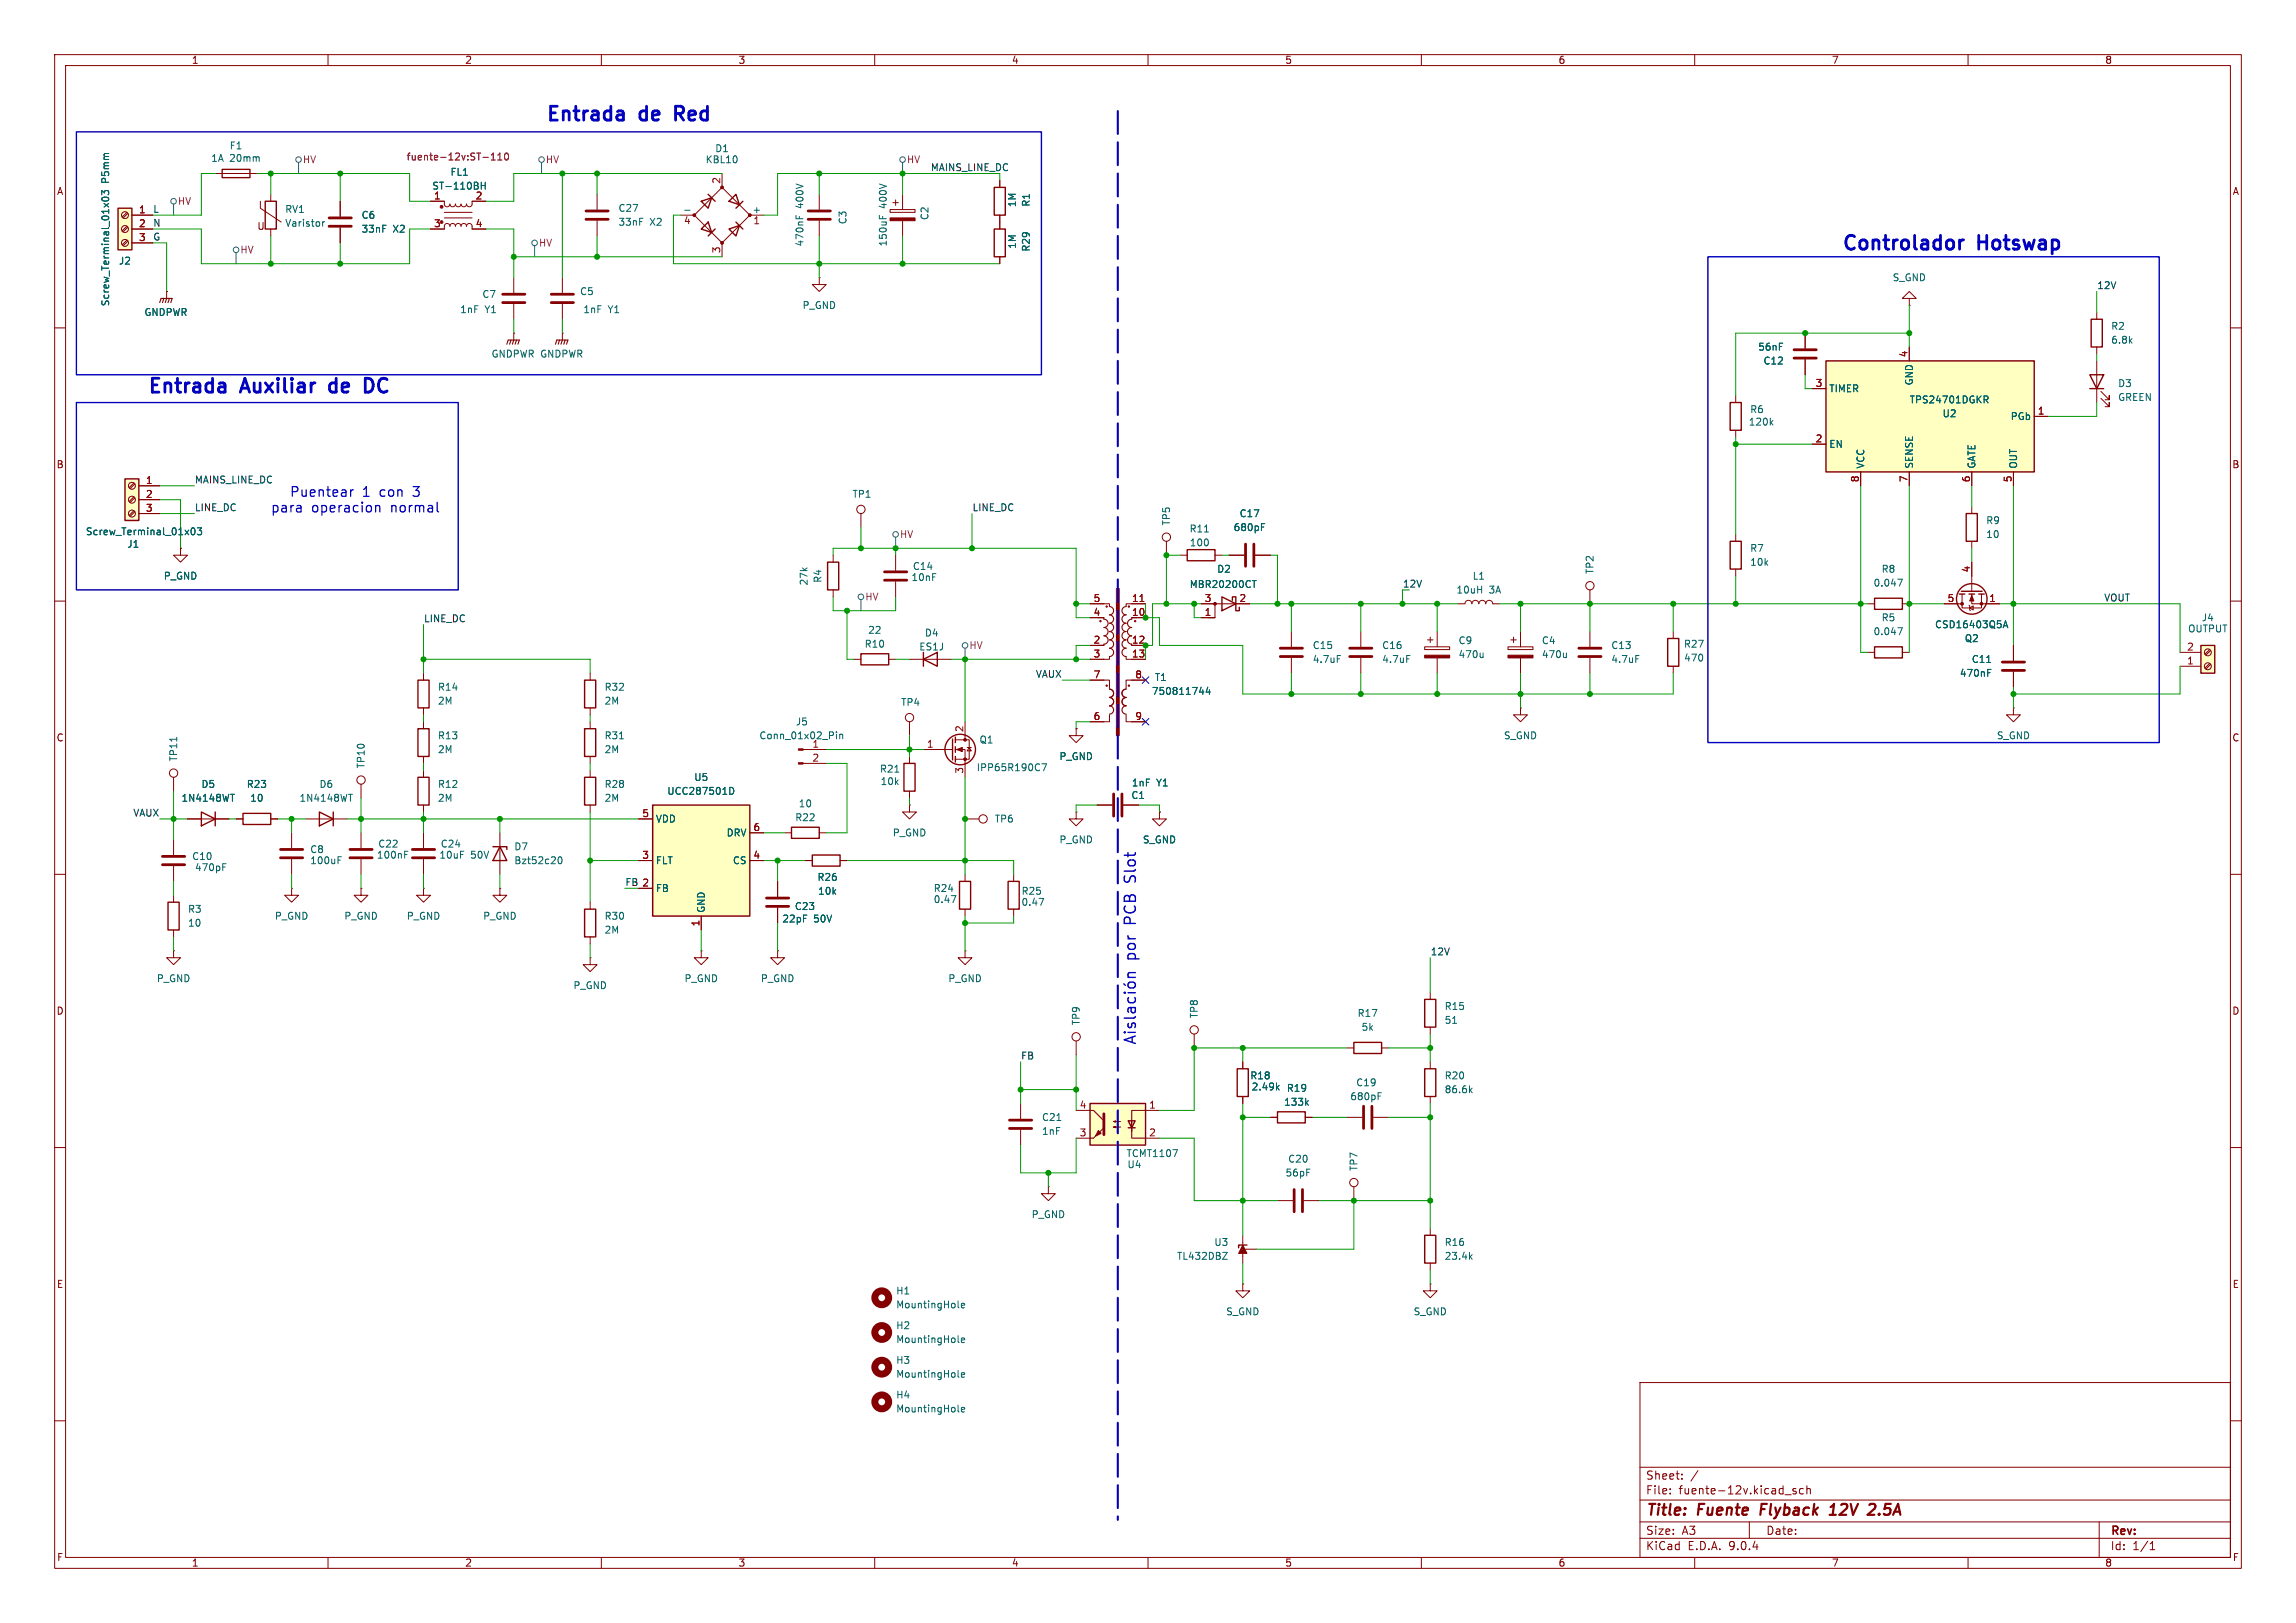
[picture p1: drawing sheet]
<svg xmlns="http://www.w3.org/2000/svg" width="420mm" height="297mm" viewBox="0 0 420 297" stroke-linecap="round" stroke-linejoin="round" font-family="sans-serif">
<defs><g id="words">
<g font-size="3.5" fill="#0000c2">
<text x="99.6" y="22.9">Entrada</text>
<text x="117.1" y="22.9">de</text>
<text x="124.5" y="22.9">Red</text>
<text x="336.7" y="46.5">Controlador</text>
<text x="361.9" y="46.5">Hotswap</text>
<text x="26.8" y="72.6">Entrada</text>
<text x="44.2" y="72.6">Auxiliar</text>
<text x="61.3" y="72.6">de</text>
<text x="68.7" y="72.6">DC</text>
</g>
<g font-size="2.8" fill="#0000c2">
<text x="208.2" y="160.9" transform="rotate(-90 208.2 160.9)">Slot</text>
<text x="208.2" y="175.8" transform="rotate(-90 208.2 175.8)">por</text>
</g>
<g font-size="2.8" fill="#840000">
<text x="301" y="277.9">Title:</text>
<text x="310.6" y="277.9">Fuente</text>
<text x="322.9" y="277.9">Flyback</text>
<text x="336.4" y="277.9">12V</text>
<text x="344.3" y="277.9">2.5A</text>
</g>
<g font-size="2.5" fill="#0000c2">
<text x="49.4" y="94.1">para</text>
<text x="52.9" y="91.2">Puentear</text>
<text x="57" y="94.1">operacion</text>
<text x="66.3" y="91.2">1</text>
<text x="69.7" y="91.2">con</text>
<text x="71.7" y="94.1">normal</text>
<text x="76.1" y="91.2">3</text>
</g>
<g font-size="2.1" fill="#840000">
<text x="301" y="273.7">File:</text>
<text x="301" y="271">Sheet:</text>
<text x="307.1" y="273.7">fuente-12v.kicad_sch</text>
<text x="301" y="281.1">Size:</text>
<text x="307.6" y="281.1">A3</text>
<text x="323" y="281.1">Date:</text>
<text x="386" y="281.3">Rev:</text>
<text x="301" y="283.9">KiCad</text>
<text x="308.7" y="283.9">E.D.A.</text>
<text x="316.3" y="283.9">9.0.4</text>
<text x="386" y="283.9">Id:</text>
<text x="390.1" y="283.9">1/1</text>
</g>
<g font-size="1.8" fill="#840000">
<text x="35" y="11.9">1</text>
<text x="85" y="11.9">2</text>
<text x="135" y="11.9">3</text>
<text x="185" y="11.9">4</text>
<text x="235" y="11.9">5</text>
<text x="285" y="11.9">6</text>
<text x="335" y="11.9">7</text>
<text x="385" y="11.9">8</text>
<text x="10.3" y="35.9">A</text>
<text x="408.3" y="35.9">A</text>
<text x="47" y="42.3">U</text>
<text x="10.3" y="85.9">B</text>
<text x="408.2" y="85.9">B</text>
<text x="10.3" y="135.9">C</text>
<text x="408.2" y="135.9">C</text>
<text x="10.3" y="185.9">D</text>
<text x="408.2" y="185.9">D</text>
<text x="10.3" y="235.9">E</text>
<text x="408.3" y="235.9">E</text>
<text x="10.3" y="285.9">F</text>
<text x="35" y="286.9">1</text>
<text x="85" y="286.9">2</text>
<text x="135" y="286.9">3</text>
<text x="185" y="286.9">4</text>
<text x="235" y="286.9">5</text>
<text x="285" y="286.9">6</text>
<text x="335" y="286.9">7</text>
<text x="385" y="286.9">8</text>
<text x="408.3" y="285.9">F</text>
</g>
<g font-size="1.8" fill="#006464">
<text x="38.5" y="29.8">1A</text>
<text x="41.9" y="27.5">F1</text>
<text x="42" y="29.8">20mm</text>
<text x="130.7" y="28">D1</text>
<text x="20.2" y="33.6" transform="rotate(-90 20.2 33.6)">P5mm</text>
<text x="79" y="34.9">ST-110BH</text>
<text x="82.3" y="32.4">FL1</text>
<text x="129" y="30.1">KBL10</text>
<text x="52.1" y="39.2">RV1</text>
<text x="52.1" y="41.7">Varistor</text>
<text x="66" y="40.2">C6</text>
<text x="113" y="39">C27</text>
<text x="113" y="41.5">33nF</text>
<text x="118.9" y="41.5">X2</text>
<text x="137.5" y="39.1">+</text>
<text x="147.2" y="38.2" transform="rotate(-90 147.2 38.2)">400V</text>
<text x="155" y="41.1" transform="rotate(-90 155 41.1)">C3</text>
<text x="162.4" y="38.2" transform="rotate(-90 162.4 38.2)">400V</text>
<text x="170" y="40.4" transform="rotate(-90 170 40.4)">C2</text>
<text x="186" y="38" transform="rotate(-90 186 38)">1M</text>
<text x="188.6" y="37.9" transform="rotate(-90 188.6 37.9)">R1</text>
<text x="66" y="42.8">33nF</text>
<text x="71.9" y="42.8">X2</text>
<text x="147.2" y="45.2" transform="rotate(-90 147.2 45.2)">470nF</text>
<text x="162.4" y="45.2" transform="rotate(-90 162.4 45.2)">150uF</text>
<text x="186" y="45.6" transform="rotate(-90 186 45.6)">1M</text>
<text x="188.6" y="46.1" transform="rotate(-90 188.6 46.1)">R29</text>
<text x="21.7" y="48.6">J2</text>
<text x="346.1" y="51.7">S_GND</text>
<text x="20.2" y="56.1" transform="rotate(-90 20.2 56.1)">Screw_Terminal_01x03</text>
<text x="26.3" y="58">GNDPWR</text>
<text x="84.1" y="57.5">1nF</text>
<text x="88.1" y="54.7">C7</text>
<text x="88.7" y="57.5">Y1</text>
<text x="106" y="54.2">C5</text>
<text x="106.6" y="57.5">1nF</text>
<text x="111.2" y="57.5">Y1</text>
<text x="146.7" y="56.7">P_GND</text>
<text x="89.8" y="65.6">GNDPWR GNDPWR</text>
<text x="321.5" y="64.4">56nF</text>
<text x="386.1" y="60.6">R2</text>
<text x="386.1" y="63.1">6.8k</text>
<text x="322.5" y="66.9">C12</text>
<text x="334.5" y="72">TIMER</text>
<text x="350.1" y="70.6" transform="rotate(-90 350.1 70.6)">GND</text>
<text x="387.4" y="71">D3</text>
<text x="320" y="75.8">R6</text>
<text x="349.2" y="74">TPS24701DGKR</text>
<text x="355.2" y="76.6">U2</text>
<text x="367.7" y="77.1">PGb</text>
<text x="387.4" y="73.6">GREEN</text>
<text x="319.8" y="78.1">120k</text>
<text x="334.5" y="82.1">EN</text>
<text x="341.2" y="85.9" transform="rotate(-90 341.2 85.9)">VCC</text>
<text x="350.1" y="85.9" transform="rotate(-90 350.1 85.9)">SENSE</text>
<text x="361.5" y="85.9" transform="rotate(-90 361.5 85.9)">GATE</text>
<text x="369.2" y="85.9" transform="rotate(-90 369.2 85.9)">OUT</text>
<text x="155.9" y="91.3">TP1</text>
<text x="226.7" y="94.8">C17</text>
<text x="15.6" y="98.1">Screw_Terminal_01x03</text>
<text x="23.2" y="100.4">J1</text>
<text x="214.2" y="96.3" transform="rotate(-90 214.2 96.3)">TP5</text>
<text x="217.5" y="97.6">R11</text>
<text x="217.5" y="100.2">100</text>
<text x="225.6" y="97.4">680pF</text>
<text x="320" y="101.2">R7</text>
<text x="363.2" y="96.1">R9</text>
<text x="363.2" y="98.7">10</text>
<text x="29.9" y="106.3">P_GND</text>
<text x="147.9" y="107.2" transform="rotate(-90 147.9 107.2)">27k</text>
<text x="150.5" y="106.8" transform="rotate(-90 150.5 106.8)">R4</text>
<text x="166.6" y="106.5">10nF</text>
<text x="166.9" y="104.5">C14</text>
<text x="217.5" y="107.8">MBR20200CT</text>
<text x="222.6" y="105">D2</text>
<text x="269.3" y="106.3">L1</text>
<text x="291.7" y="105.1" transform="rotate(-90 291.7 105.1)">TP2</text>
<text x="320" y="103.7">10k</text>
<text x="342.6" y="107.5">0.047</text>
<text x="344.1" y="105">R8</text>
<text x="266.3" y="108.8">10uH</text>
<text x="272.4" y="108.8">3A</text>
<text x="344.1" y="113.9">R5</text>
<text x="402.7" y="113.9">J4</text>
<text x="158.1" y="118.7">R10</text>
<text x="158.7" y="116.2">22</text>
<text x="168.1" y="119.2">ES1J</text>
<text x="169.1" y="116.7">D4</text>
<text x="240" y="119">C15</text>
<text x="252.7" y="119">C16</text>
<text x="266.7" y="118.1">C9</text>
<text x="281.9" y="118.1">C4</text>
<text x="294.6" y="119">C13</text>
<text x="307.9" y="118.7">R27</text>
<text x="342.6" y="116.4">0.047</text>
<text x="353.9" y="115.2">CSD16403Q5A</text>
<text x="359.3" y="117.7">Q2</text>
<text x="400.2" y="115.9">OUTPUT</text>
<text x="211.2" y="124.8">T1</text>
<text x="240" y="121.5">4.7uF</text>
<text x="252.7" y="121.5">4.7uF</text>
<text x="266.7" y="120.6">470u</text>
<text x="281.9" y="120.6">470u</text>
<text x="294.6" y="121.5">4.7uF</text>
<text x="308" y="121.3">470</text>
<text x="358.4" y="124.1">470nF</text>
<text x="360.6" y="121.5">C11</text>
<text x="80" y="129.1">2M</text>
<text x="80" y="126.6">R14</text>
<text x="110.5" y="129.1">2M</text>
<text x="110.5" y="126.6">R32</text>
<text x="164.7" y="129.4">TP4</text>
<text x="210.6" y="127.4">750811744</text>
<text x="80" y="135.5">R13</text>
<text x="110.5" y="135.5">R31</text>
<text x="138.8" y="135.5">Conn_01x02_Pin</text>
<text x="145.5" y="132.9">J5</text>
<text x="148.5" y="136.9">1</text>
<text x="179.1" y="136.2">Q1</text>
<text x="275" y="135.5">S_GND</text>
<text x="365.2" y="135.5">S_GND</text>
<text x="32.6" y="139.4" transform="rotate(-90 32.6 139.4)">TP11</text>
<text x="66.9" y="140.7" transform="rotate(-90 66.9 140.7)">TP10</text>
<text x="80" y="138">2M</text>
<text x="110.5" y="138">2M</text>
<text x="126.9" y="143.1">U5</text>
<text x="160.9" y="141.6">R21</text>
<text x="161" y="143.9">10k</text>
<text x="178.6" y="141.3">IPP65R190C7</text>
<text x="193.7" y="139.3">P_GND</text>
<text x="33.1" y="146.9">1N4148WT</text>
<text x="36.8" y="144.4">D5</text>
<text x="45" y="144.4">R23</text>
<text x="45.7" y="146.9">10</text>
<text x="54.7" y="146.9">1N4148WT</text>
<text x="58.3" y="144.4">D6</text>
<text x="80" y="146.9">2M</text>
<text x="80" y="144.4">R12</text>
<text x="110.5" y="146.9">2M</text>
<text x="110.5" y="144.4">R28</text>
<text x="122" y="145.6">UCC287501D</text>
<text x="146" y="147.9">10</text>
<text x="206.9" y="146.4">C1</text>
<text x="206.9" y="144.1">1nF</text>
<text x="211.6" y="144.1">Y1</text>
<text x="69.1" y="155.3">C22</text>
<text x="80.5" y="155.3">C24</text>
<text x="94" y="155.8">D7</text>
<text x="119.9" y="150.7">VDD</text>
<text x="132.8" y="153.3">DRV</text>
<text x="145.4" y="150.5">R22</text>
<text x="163.2" y="153.3">P_GND</text>
<text x="181.9" y="150.7">TP6</text>
<text x="193.7" y="154.5">P_GND</text>
<text x="209" y="154.5">S_GND</text>
<text x="35.1" y="157.6">C10</text>
<text x="35.6" y="159.6">470pF</text>
<text x="56.7" y="156.3">C8</text>
<text x="56.7" y="158.3">100uF</text>
<text x="68.8" y="157.3">100nF</text>
<text x="80.3" y="157.3">10uF</text>
<text x="86.1" y="157.3">50V</text>
<text x="94" y="158.3">Bzt52c20</text>
<text x="119.9" y="158.3">FLT</text>
<text x="134" y="158.3">CS</text>
<text x="149.4" y="161.4">R26</text>
<text x="34.3" y="167.2">R3</text>
<text x="119.9" y="163.4">FB</text>
<text x="129.1" y="167.1" transform="rotate(-90 129.1 167.1)">GND</text>
<text x="145.3" y="166.7">C23</text>
<text x="149.6" y="163.9">10k</text>
<text x="170.7" y="165.5">0.47</text>
<text x="170.7" y="163.4">R24</text>
<text x="186.8" y="166">0.47</text>
<text x="186.8" y="163.9">R25</text>
<text x="34.3" y="169.8">10</text>
<text x="50.2" y="168.5">P_GND</text>
<text x="62.9" y="168.5">P_GND</text>
<text x="74.3" y="168.5">P_GND</text>
<text x="88.3" y="168.5">P_GND</text>
<text x="110.5" y="171">2M</text>
<text x="110.5" y="168.5">R30</text>
<text x="143" y="169">22pF</text>
<text x="148.8" y="169">50V</text>
<text x="28.6" y="179.9">P_GND</text>
<text x="125.1" y="179.9">P_GND</text>
<text x="139.1" y="179.9">P_GND</text>
<text x="173.4" y="179.9">P_GND</text>
<text x="104.8" y="181.2">P_GND</text>
<text x="264.2" y="185">R15</text>
<text x="197.7" y="187.7" transform="rotate(-90 197.7 187.7)">TP9</text>
<text x="219.3" y="186.4" transform="rotate(-90 219.3 186.4)">TP8</text>
<text x="248.2" y="186.3">R17</text>
<text x="249" y="188.8">5k</text>
<text x="264.2" y="187.6">51</text>
<text x="228.6" y="197.7">R18</text>
<text x="264.2" y="197.7">R20</text>
<text x="228.9" y="199.7">2.49k</text>
<text x="234.8" y="202.5">133k</text>
<text x="235.3" y="200">R19</text>
<text x="246.9" y="201.5">680pF</text>
<text x="248" y="199">C19</text>
<text x="264.2" y="200.3">86.6k</text>
<text x="190.5" y="207.9">1nF</text>
<text x="190.5" y="205.3">C21</text>
<text x="206" y="211.9">TCMT1107</text>
<text x="206.1" y="214">U4</text>
<text x="235.1" y="215.5">56pF</text>
<text x="235.5" y="213">C20</text>
<text x="248.5" y="214.4" transform="rotate(-90 248.5 214.4)">TP7</text>
<text x="188.6" y="223.1">P_GND</text>
<text x="215.2" y="230.7">TL432DBZ</text>
<text x="222" y="228.2">U3</text>
<text x="264.2" y="228.2">R16</text>
<text x="264.2" y="230.7">23.4k</text>
<text x="163.8" y="237.1">H1</text>
<text x="163.8" y="239.6">MountingHole</text>
<text x="163.8" y="243.4">H2</text>
<text x="163.8" y="246">MountingHole</text>
<text x="224.2" y="240.9">S_GND</text>
<text x="258.5" y="240.9">S_GND</text>
<text x="163.8" y="249.8">H3</text>
<text x="163.8" y="256.1">H4</text>
<text x="163.8" y="252.3">MountingHole</text>
<text x="163.8" y="258.7">MountingHole</text>
</g>
<g font-size="1.8" fill="#840084">
<text x="74.3" y="29.6">fuente-12v:ST-110</text>
<text x="55.3" y="30.1">HV</text>
<text x="99.8" y="30.1">HV</text>
<text x="165.8" y="30.1">HV</text>
<text x="32.4" y="37.7">HV</text>
<text x="43.9" y="46.6">HV</text>
<text x="98.5" y="45.3">HV</text>
<text x="164.5" y="98.7">HV</text>
<text x="158.2" y="110.1">HV</text>
<text x="177.2" y="119">HV</text>
</g>
<g font-size="1.8" fill="#a90000">
<text x="131.8" y="33.7" transform="rotate(-90 131.8 33.7)">2</text>
<text x="25.3" y="39.1">1</text>
<text x="25.3" y="41.7">2</text>
<text x="79.3" y="36.6">1</text>
<text x="79.3" y="41.7">3</text>
<text x="86.9" y="36.6">2</text>
<text x="86.9" y="41.7">4</text>
<text x="125" y="41.4">4</text>
<text x="137.7" y="41.4">1</text>
<text x="25.3" y="44.2">3</text>
<text x="131.8" y="46.4" transform="rotate(-90 131.8 46.4)">3</text>
<text x="349" y="65.5" transform="rotate(-90 349 65.5)">4</text>
<text x="332" y="70.9">3</text>
<text x="372.7" y="75.9">1</text>
<text x="332" y="81">2</text>
<text x="26.6" y="88.6">1</text>
<text x="340.1" y="88.3" transform="rotate(-90 340.1 88.3)">8</text>
<text x="349" y="88.3" transform="rotate(-90 349 88.3)">7</text>
<text x="360.4" y="88.3" transform="rotate(-90 360.4 88.3)">6</text>
<text x="368" y="88.3" transform="rotate(-90 368 88.3)">5</text>
<text x="26.6" y="91.2">2</text>
<text x="26.6" y="93.7">3</text>
<text x="360.4" y="104.8" transform="rotate(-90 360.4 104.8)">4</text>
<text x="200" y="110.2">5</text>
<text x="200" y="112.8">4</text>
<text x="207" y="110.2">11</text>
<text x="207" y="112.8">10</text>
<text x="220.3" y="112.8">1</text>
<text x="220.3" y="110.2">3</text>
<text x="226.6" y="110.2">2</text>
<text x="356.2" y="110.2">5</text>
<text x="363.8" y="110.2">1</text>
<text x="200" y="117.9">2</text>
<text x="207" y="117.9">12</text>
<text x="400" y="119.1">2</text>
<text x="200" y="120.4">3</text>
<text x="200" y="124.2">7</text>
<text x="207" y="120.4">13</text>
<text x="207.6" y="124.2">8</text>
<text x="400" y="121.7">1</text>
<text x="200" y="131.8">6</text>
<text x="207.6" y="131.8">9</text>
<text x="169.5" y="136.9">1</text>
<text x="176.3" y="134.1" transform="rotate(-90 176.3 134.1)">2</text>
<text x="148.5" y="139.4">2</text>
<text x="176.3" y="141.7" transform="rotate(-90 176.3 141.7)">3</text>
<text x="117.4" y="149.6">5</text>
<text x="137.7" y="152.1">6</text>
<text x="117.4" y="157.2">3</text>
<text x="137.7" y="157.2">4</text>
<text x="117.4" y="162.3">2</text>
<text x="128" y="169.6" transform="rotate(-90 128 169.6)">1</text>
<text x="197.4" y="202.9">4</text>
<text x="210.1" y="202.9">1</text>
<text x="197.4" y="208">3</text>
<text x="210.1" y="208">2</text>
</g>
<g font-size="1.8" fill="#0f0f0f">
<text x="170.2" y="31.4">MAINS_LINE_DC</text>
<text x="27.9" y="41.6">N</text>
<text x="27.9" y="39">L</text>
<text x="27.9" y="44.1">G</text>
<text x="383.5" y="53">12V</text>
<text x="35.6" y="88.6">MAINS_LINE_DC</text>
<text x="35.6" y="93.6">LINE_DC</text>
<text x="177.8" y="93.6">LINE_DC</text>
<text x="77.5" y="114">LINE_DC</text>
<text x="384.8" y="110.1">VOUT</text>
<text x="189.4" y="124.1">VAUX</text>
<text x="24.3" y="149.5">VAUX</text>
<text x="261.6" y="174.9">12V</text>
<text x="186.7" y="194">FB</text>
</g>
<g font-size="1.8" fill="#009600">
<text x="256.5" y="107.6">12V</text>
<text x="114.3" y="162.2">FB 2</text>
</g>
</g></defs>
<g fill="none" stroke="#840000" stroke-width=".18">
<path d="M10 10h400v277h-400zM12 12h396v273h-396zM60 10v2M110 10v2M160 10v2M210 10v2M260 10v2M310 10v2M360 10v2M39.4 31.8h7.6M78.7 36.8h2.6v.8l.5 .2 .3-.1 .2-.4 .1 .4 .3 .1 .4-.1 .2-.4 .1 .3 .3 .2 .4-.1 .2-.4 .2 .4 .5 .1 .2-.1 .1-.4 .2 .4 .4 .1 .4-.3 .1-.7h2.5M81.3 38.9h5.1"/>
<path d="M81.3 39.9h5.1M109.2 35.6v2.8M124.5 39.4h2.5M132.1 34.3l5.1 5.1-5.1 5.1-5.1-5.1zM132.1 31.8v2.5M137.2 39.4h2.5M149.9 35.6v2.8M162.8 38.4h4.6v.5h-4.6zM163.3 37.1h1M163.8 36.6v1M165.1 35.6v2.8M182.9 33v1.3"/>
<path d="M182.9 39.4v2.5M86.4 41.4l-.2-.4-.3-.1-.4 .1-.2 .4-.1-.3-.3-.2-.4 .1-.2 .4-.1-.3-.3-.2-.4 .1-.2 .4-.2-.4-.4-.1-.3 .2-.1 .3-.2-.4-.4-.1-.4 .3v.7h-2.6M86.4 41.9h2.5M94 50.8v2.8M94 55.6v2.8M102.9 50.8v2.8M102.9 55.6v2.8M109.2 40.4v2.8M132.1 44.5v2.5M149.9 40.4v2.8M165.1 40.4v2.8M182.9 47v1.3"/>
<path d="M349.2 54.6h-1.2l1.2-1.3 1.3 1.3h-1.3v1.3M349.2 55.9h.1M10 60h2M94 61h.1M94 61v1.2M102.9 61h.1M102.9 61v1.2M408 60h2M157.5 94v2.5M213.4 99.1v2.5M10 110h2M199.4 110.5h3.5v.5"/>
<path d="M199.4 113h2.5M199.4 118.1h2.5M200.9 113h1v.3M201.9 117.9v.2h-1M207 113h2.5M207 118.1h2.5M209.5 110.5h-3.5v.5M219.7 110.5h2.5M219.7 113h2.5M224.8 101.6h2.8M228.6 110.5h-6.4v2.5h-1.2M229.6 101.6h2.8"/>
<path d="M408 110h2M146.9 137.2h4.2M146.9 139.7h4.2M156.2 120.7h1.3M162.6 120.7h1.2M166.4 138.4v1.3M166.4 120.7h7.6M168.9 137.2h5.3M174.8 135.4h2.5v3.5h-2.5M174.8 137.2h1.7v5M176.5 132.1v3.3M176.9 136.8h.8"/>
<path d="M177.3 136.8l.4 .6h-.8zM196.8 133.4v1.2h1.3l-1.3 1.3-1.2-1.3h1.2M196.8 133.4h.1M199.4 124.5h3.5v1.5M202.9 120.1v.6h-3.5M202.9 130.8v1.3h-3.5M206 120.1v.6h3.5M206 130.8v1.3h3.5M209.5 124.5h-3.5v1.5M10 160h2M31.7 142.2v2.6M31.7 153.7v2.8"/>
<path d="M31.7 158.5v2.8M34.3 149.9h7.6M53.3 152.4v2.8M53.3 157.2v2.8M55.9 149.9h7.6M66 143.5v2.6M66 152.4v2.8M66 157.2v2.8M143.5 152.4h1.3M149.9 152.4h1.2M166.4 147.3v1.3h1.2l-1.2 1.3-1.3-1.3h1.3M166.4 147.3h.1"/>
<path d="M166.4 144.8v1.3M196.8 148.6v1.3h1.3l-1.3 1.2-1.2-1.2h1.2M196.8 148.6h.1M200.7 147.3h2.8M205.5 147.3h2.8M212.1 148.6v1.3h1.3l-1.3 1.2-1.3-1.2h1.3M212.1 148.6h.1M408 160h2M31.7 174v1.3h1.3l-1.3 1.2-1.2-1.2h1.2M31.7 174h.1M31.7 163.8v1.3M31.7 170.2v1.3"/>
<path d="M53.3 162.6v1.2h1.3l-1.3 1.3-1.2-1.3h1.2M53.3 162.6h.1M66 162.6v1.2h1.3l-1.3 1.3-1.2-1.3h1.2M66 162.6h.1M218.4 189.2v2.6M246.4 191.8h1.2M252.7 191.8h1.3M261.6 181.6v1.3M261.6 188v1.2M261.6 194.3v1.3M10 210h2M191.8 217.2v1.2h1.2l-1.2 1.3-1.3-1.3h1.3"/>
<path d="M191.8 217.2h.1M233.7 219.7h2.8M238.5 219.7h2.8M246.4 204.5h2.8M247.6 217.2v2.5M251.2 204.5h2.8M261.6 200.7v1.2M408 210h2M227.3 226.1v5M227.3 234.9v1.3h1.3l-1.3 1.3-1.2-1.3h1.2M227.3 234.9h.1M227.3 228.6h2.6"/>
<path d="M300 253h108v32h-108zM10 260h2M300 278.5h108M300 274.5h108M300 268.5h108M305.5 273.2v.2M305.5 272.5v.1M307.7 270.5v.2M307.7 269.8v.1M310.6 269.1l-1.3 1.9M320 278.5v3M326.5 273.5h1.2"/>
<path d="M328.5 272.5l-.3-.1-.3 .2 .1 .2 .5 .2v.3h-.6M329.9 272.5l-.5-.1-.2 .3v.4l.1 .2h.6M330.5 272.5l.2-.1 .4 .1 .1 .9M330.5 271.9v1.5M384 278.5v6.5M408 260h2M60 285v2M110 285v2M160 285v2M210 285v2M260 285v2M300 281.5h108"/>
<path d="M310 285v2M360 285v2M393.3 283.6h.9M393.3 282.5l.4-.4v1.5"/>
<circle cx="157.5" cy="93.2" r=".76"/>
<circle cx="213.4" cy="98.3" r=".76"/>
<circle cx="201.3" cy="113.7" r=".13"/>
<circle cx="202.4" cy="111" r=".13"/>
<circle cx="206.5" cy="111" r=".13"/>
<circle cx="207.6" cy="113.7" r=".13"/>
<circle cx="202.4" cy="125.5" r=".13"/>
<circle cx="206.5" cy="125.5" r=".13"/>
<circle cx="31.7" cy="141.5" r=".76"/>
<circle cx="66" cy="142.7" r=".76"/>
<circle cx="218.4" cy="188.5" r=".76"/>
<circle cx="247.6" cy="216.4" r=".76"/>
</g>
<path d="M322.3 275.2l-.3 2M334.7 277.2h1.1M334.8 275.8l.7-.6-.3 2M342.7 275.2a.45 .45 0 0 1 .3 .6l-.1 .3-1.3 1.1h1.3" fill="none" stroke="#840000" stroke-width=".4"/>
<g fill="none" stroke="#840000" stroke-width=".25">
<path d="M40.6 31h5.1v1.5h-5.1zM128.3 36.8l1.9-.6-.7 1.9zM129.5 35.6l1.3 1.2M133.3 36.8l1.3-1.2 .7 1.9zM135.9 36.8l-1.3 1.3M181.9 34.3h2v5.1h-2zM128.3 41.9l1.2-1.3 .7 1.9zM130.8 41.9l-1.3 1.3M133.3 41.9l2-.6-.7 1.9zM134.6 40.6l1.3 1.3M181.9 41.9h2v5.1h-2zM157.5 119.6h5.1v2.1h-5.1z"/>
<path d="M168.9 119.4v2.5M223.5 109.2l2.6 1.3-2.6 1.3zM225.4 109.9v-.7h.7v2.6h.6v-.7M165.4 139.7h2v5.1h-2zM168.9 120.7l2.5-1.3v2.5zM174.2 135.3v3.8M174.8 134.9v1M174.8 136.7v1M174.8 138.4v1M36.8 148.6l2.6 1.3-2.6 1.2zM39.4 148.6v2.5M58.4 148.6l2.6 1.3-2.6 1.2z"/>
<path d="M61 148.6v2.5M144.8 151.4h5.1v2h-5.1zM30.7 165.1h2.1v5.1h-2.1zM247.6 190.8h5.1v2h-5.1zM260.6 182.9h2v5.1h-2zM260.6 195.6h2v5.1h-2zM228.1 227.8h-1.5v.5"/>
<circle cx="175.6" cy="137.2" r="2.79"/>
</g>
<g fill="none" stroke="#840000" stroke-width=".51">
<path d="M107.2 38.6h4.1M147.8 38.6h4.1M91.9 53.8h4.1M91.9 55.4h4.1M100.8 53.8h4.1M100.8 55.4h4.1M107.2 40.1h4.1M147.8 40.1h4.1M227.8 99.6v4M229.4 99.6v4M29.7 156.7h4.1M29.7 158.2h4.1"/>
<path d="M51.3 155.4h4.1M51.3 157h4.1M64 155.4h4.1M64 157h4.1M203.7 145.3v4.1M205.2 145.3v4.1M236.7 217.7v4M238.3 217.7v4M249.4 202.4v4.1M251 202.4v4.1"/>
</g>
<g fill="none" stroke="#006464" stroke-width=".18">
<path d="M88 33.3v1.3M88 34h.8M88.8 33.3v1.3M125.2 38.5h1M145.6 39.4v.6M146.2 39.6v.4M160.9 39.4v.6M161.5 39.6v.4M230.7 96.4h.5M230.7 95.8h.7M229.1 106.2h.7M229.4 106.2v1.3"/>
<path d="M32.3 134.9v.7M153 133.9v.2M153 134.4v.8M153.6 134.4v.8M153.6 134.5l.2-.1h.3l.1 .8M190.6 139.8h.8l-.5 1.2M219.4 126.6h.8M220 126.2v.9M220.9 125.7l-.3 .9h.8M221.2 126.2v.9M40.8 158.7h.4M40.8 158.1h.6"/>
<path d="M42.2 145.4h.7M61.8 157.4h.5M61.8 156.8h.6M63.7 145.4h.8M74 156.4h.4M74 155.8h.6M163.7 141.3h.7M252.1 200h.6M265.7 187.3h.7M268.9 199.5l.4 .5M269.3 199.1l-.5 .5M252.1 200.6h.4"/>
<path d="M175.2 239.2l.2 .1M175.9 238.9l.6-.1-.1-.2-.4-.1-.1 .2v.6h.5M223.7 229.2h.8l-.8 1.2h.8M175.2 245.5l.2 .2M175.2 258.2l.2 .2M175.2 251.9l.2 .1M175.9 245.3l.6-.2-.1-.2-.4-.1-.1 .2v.6h.5M175.9 251.6l.6-.1-.1-.2-.4-.1-.1 .2v.6h.5M175.9 258l.6-.2-.1-.2-.4-.1-.1 .2v.6h.5"/>
</g>
<g fill="none" stroke="#840000" stroke-width=".2">
<path d="M92.7 63l.3-.8h2l-.3 .8M93.5 62.2l-.3 .8M94 62.2l-.3 .8M94.5 62.2l-.3 .8M101.6 63l.3-.8h2l-.3 .8M102.4 62.2l-.3 .8M102.9 62.2l-.3 .8M103.4 62.2l-.3 .8M201.9 113.3a.76 .76 0 0 1 .8 .8 .76 .76 0 0 1-.8 .7 .76 .76 0 0 1 .8 .8 .76 .76 0 0 1-.8 .7 .77 .77 0 0 1 .8 .8 .77 .77 0 0 1-.8 .8M202.9 111a.76 .76 0 0 1 .8 .8 .76 .76 0 0 1-.8 .7 .76 .76 0 0 1 .8 .8 .76 .76 0 0 1-.8 .7 .77 .77 0 0 1 .8 .8 .77 .77 0 0 1-.8 .8 .76 .76 0 0 1 .8 .7 .76 .76 0 0 1-.8 .8M202.9 117.1a.77 .77 0 0 1 .8 .8 .77 .77 0 0 1-.8 .7 .76 .76 0 0 1 .8 .8 .76 .76 0 0 1-.8 .7M206 111a.76 .76 0 0 0-.8 .8 .76 .76 0 0 0 .8 .7"/>
<path d="M206 112.5a.77 .77 0 0 0-.8 .8 .77 .77 0 0 0 .8 .7 .76 .76 0 0 0-.8 .8 .76 .76 0 0 0 .8 .8 .76 .76 0 0 0-.8 .7 .76 .76 0 0 0 .8 .8 .76 .76 0 0 0-.8 .8 .76 .76 0 0 0 .8 .7 .76 .76 0 0 0-.8 .8 .76 .76 0 0 0 .8 .7M207 113.3a.76 .76 0 0 0-.8 .8 .76 .76 0 0 0 .8 .7 .76 .76 0 0 0-.8 .8 .76 .76 0 0 0 .8 .8 .76 .76 0 0 0-.7 .7 .76 .76 0 0 0 .7 .8M202.9 126.1a.76 .76 0 0 1 .8 .8 .76 .76 0 0 1-.8 .7 .77 .77 0 0 1 .8 .8 .77 .77 0 0 1-.8 .8 .76 .76 0 0 1 .8 .7 .76 .76 0 0 1-.8 .8M206 126.1a.77 .77 0 0 0-.8 .8 .77 .77 0 0 0 .8 .7 .76 .76 0 0 0-.8 .8 .76 .76 0 0 0 .8 .8 .76 .76 0 0 0-.8 .7 .76 .76 0 0 0 .8 .8"/>
</g>
<g fill="#840000" stroke="#840000" stroke-width=".18">
<path d="M204.2 107.7h.5v26.9h-.5z"/>
<path d="M175 137.2l1-.4v.7z"/>
<path d="M146 137h.9v.3h-.9z"/>
<path d="M146 139.6h.9v.2h-.9z"/>
<path d="M162.8 39.9h4.6v.5h-4.6z"/>
<path d="M227.3 227.8l.8 1.6h-1.5z"/>
<circle cx="176.5" cy="135.4" r=".25"/>
<circle cx="176.5" cy="138.9" r=".25"/>
<circle cx="127" cy="39.4" r=".25"/>
<circle cx="132.1" cy="34.3" r=".25"/>
<circle cx="132.1" cy="44.4" r=".25"/>
<circle cx="137.2" cy="39.4" r=".25"/>
<circle cx="222.2" cy="110.5" r=".25"/>
<circle cx="80.8" cy="37.8" r=".25"/>
<circle cx="80.8" cy="40.6" r=".25"/>
</g>
<path d="M208.5 110.1h.7" fill="none" stroke="#a90000" stroke-width=".18"/>
<g fill="none" stroke="#840000" stroke-width="1.3">
<circle cx="161.3" cy="237.5" r="1.27"/>
<circle cx="161.3" cy="256.5" r="1.27"/>
<circle cx="161.3" cy="250.2" r="1.27"/>
<circle cx="161.3" cy="243.8" r="1.27"/>
</g>
<path d="M89.9 29.3h.7M89.9 28.4l.3-.4v1.3M91.1 29.3h.7M91.1 28.4l.3-.4v1.3M92.5 28.1l.1-.1a.68 .68 0 0 1 .4 .6 .68 .68 0 0 1-.4 .7 .84 .84 0 0 1-.1-1.2z" fill="none" stroke="#840084" stroke-width=".18"/>
<path d="M21.6 38.1h2.5v7.6h-2.5z" fill="#ffffc2"/>
<g fill="none" stroke="#840000" stroke-width=".25">
<path d="M21.6 38.1h2.5v7.6h-2.5zM316.5 73.7h2v5h-2zM316.5 99.1h2v5h-2zM217.2 100.6h5v2h-5zM76.5 133.4h2v5h-2zM76.5 124.5h2v5h-2zM106.9 133.4h2.1v5h-2.1zM44.4 148.8h5.1v2.1h-5.1zM90.2 154.9h2.5v.5M91.4 154.9l1.3 2.6h-2.5zM106.9 166.4h2.1v5.1h-2.1zM175.5 161.3h2v5.1h-2z"/>
<path d="M184.4 161.3h2v5.1h-2zM260.6 226.1h2v5h-2z"/>
</g>
<g fill="none" stroke="#840000" stroke-width=".18">
<path d="M23.2 38.9l-.8 .8M23.4 39l-.9 .9M24.1 39.4h3.8M23.2 41.4l-.8 .8M23.2 43.9l-.8 .9M23.4 41.6l-.9 .8M23.4 44.1l-.9 .9M24.1 41.9h3.8M24.1 44.5h3.8M317.5 72.4v1.3M317.5 78.7v1.3M317.5 97.8v1.3"/>
<path d="M215.9 101.6h1.3M222.2 101.6h1.3M248.9 115.6v2.8M275.8 118.4h4.6v.5h-4.6zM276.4 117.1h1M276.9 116.6v1M278.1 115.6v2.8M290.8 108v2.5M317.5 104.1v1.3M77.5 123.2v1.3M77.5 129.5v1.3M77.5 132.1v1.3"/>
<path d="M77.5 138.4v1.3M107.9 132.1v1.3M107.9 138.4v1.3M248.9 120.4v2.8M278.1 120.4v2.8M368.3 129.5v1.3h-1.3l1.3 1.3 1.3-1.3h-1.3M368.3 129.5h.1M43.2 149.9h1.2M49.5 149.9h1.3M91.4 152.4v7.6M107.9 175.3v1.2h1.3l-1.3 1.3-1.2-1.3h1.2M107.9 175.3h.1"/>
<path d="M107.9 165.1v1.3M107.9 171.5v1.2M176.5 174v1.3h1.3l-1.3 1.2-1.2-1.2h1.2M176.5 174h.1M176.5 160v1.3M176.5 166.4v1.2M185.4 160v1.3M185.4 166.4v1.2M261.6 234.9v1.3h1.3l-1.3 1.3-1.3-1.3h1.3M261.6 234.9h.1M261.6 224.8v1.3M261.6 231.1v1.3"/>
<circle cx="22.9" cy="39.4" r=".63"/>
<circle cx="22.9" cy="44.4" r=".63"/>
<circle cx="22.9" cy="41.9" r=".63"/>
<circle cx="290.8" cy="107.2" r=".76"/>
</g>
<g fill="none" stroke="#006464" stroke-width=".18">
<path d="M18.6 35.7v-.8l.5 .4 .1-.4h.6l.1 .2-.1 .6M18.7 36.2a.69 .69 0 0 1 1.2 .3 .72 .72 0 0 1-1.3-.1zM323.9 77.3l.4 .5M324.3 76.9l-.5 .5M220.3 97.4h.8M257.3 120h.6M286.5 119.5v.8M113.3 135.2h.7M286.5 120.2l-.2 .1M102.2 156.9l.2-.1a.68 .68 0 0 1 .4 .6 .68 .68 0 0 1-.4 .7l-.3-.5zM174 163.9h.9l-.6 1.3M190.1 164.4h.8l-.5 1.3"/>
<path d="M268.9 230l.4 .4M269.3 229.6l-.5 .5"/>
</g>
<path d="M275.8 119.9h4.6v.5h-4.6z" fill="#840000" stroke="#840000" stroke-width=".18"/>
<path d="M246.9 118.6h4.1M246.9 120.1h4.1" fill="none" stroke="#840000" stroke-width=".51"/>
<path d="M334 66h38.1v20.4h-38.1z" fill="#ffffc2"/>
<path d="M334 66h38.1v20.4h-38.1zM106.9 124.5h2.1v5h-2.1zM76.5 142.2h2v5.1h-2zM106.9 142.2h2.1v5.1h-2.1z" fill="none" stroke="#840000" stroke-width=".25"/>
<g fill="none" stroke="#840000" stroke-width=".18">
<path d="M30.5 53.3h.1M30.5 53.3v1.3M331.5 71.1h2.5M349.2 63.5v2.5M372.1 76.2h2.5M331.5 81.3h2.5M340.4 86.4v2.5M349.2 86.4v2.5M360.7 86.4v2.5M368.3 86.4v2.5M33 100.3v1.3h1.3l-1.3 1.3-1.3-1.3h1.3M33 100.3h.1"/>
<path d="M266.7 110.5h1.3a.64 .64 0 0 1 .6-.6 .64 .64 0 0 1 .6 .6 .64 .64 0 0 1 .7-.6 .64 .64 0 0 1 .6 .6 .64 .64 0 0 1 .6-.6 .64 .64 0 0 1 .7 .6 .64 .64 0 0 1 .6-.6 .64 .64 0 0 1 .6 .6h1.3M290.8 115.6v2.8M107.9 123.2v1.3M107.9 129.5v1.3M278.1 129.5v1.3h1.3l-1.3 1.3-1.2-1.3h1.2M278.1 129.5h.1M290.8 120.4v2.8M77.5 141v1.2M77.5 147.3v1.3M77.5 152.4v2.8M77.5 157.2v2.8M107.9 141v1.2"/>
<path d="M107.9 147.3v1.3M91.4 162.6v1.2h1.3l-1.3 1.3-1.2-1.3h1.2M91.4 162.6h.1"/>
</g>
<path d="M362.9 72.5h.5l.3 .2-.2 .4h-.6M363.2 73.1l.5 .6M299.2 120h.6" fill="none" stroke="#006464" stroke-width=".18"/>
<path d="M288.8 118.6h4.1M288.8 120.1h4.1M75.4 155.4h4.1M75.4 157h4.1" fill="none" stroke="#840000" stroke-width=".51"/>
<path d="M29.2 55.4l.3-.8h2l-.3 .8M30 54.6l-.3 .8M30.5 54.6l-.3 .8M31 54.6l-.3 .8" fill="none" stroke="#840000" stroke-width=".2"/>
<path d="M22.9 87.6h2.5v7.7h-2.5z" fill="#ffffc2"/>
<path d="M22.9 87.6h2.5v7.7h-2.5z" fill="none" stroke="#840000" stroke-width=".25"/>
<g fill="none" stroke="#840000" stroke-width=".18">
<path d="M24.5 88.4l-.9 .8M24.5 90.9l-.9 .9M24.5 93.5l-.9 .8M24.7 88.6l-.9 .8M24.7 91.1l-.9 .8M24.7 93.6l-.9 .9M25.4 88.9h3.8M25.4 91.4h3.8M25.4 94h3.8M260.6 118.4h4.6v.5h-4.6zM261.1 117.1h1M261.6 116.6v1"/>
<path d="M262.9 115.6v2.8M262.9 120.4v2.8M77.5 162.6v1.2h1.2l-1.2 1.3-1.3-1.3h1.3M77.5 162.6h.1"/>
<circle cx="24.1" cy="91.4" r=".63"/>
<circle cx="24.1" cy="94" r=".63"/>
<circle cx="24.1" cy="88.9" r=".63"/>
</g>
<path d="M35.1 96.7l.1-.1a.68 .68 0 0 1 .5 .6 .68 .68 0 0 1-.5 .7 .84 .84 0 0 1-.1-1.2zM36.1 96.6h.8l-.4 .5 .3 .1v.5l-.2 .2-.5-.2M271.3 119.5v.8M271.3 120.2l-.2 .1" fill="none" stroke="#006464" stroke-width=".18"/>
<path d="M260.6 119.9h4.6v.5h-4.6z" fill="#840000" stroke="#840000" stroke-width=".18"/>
<path d="M119.4 147.3h17.8v20.3h-17.8z" fill="#ffffc2"/>
<path d="M342.9 118.4h5.1v2h-5.1zM119.4 147.3h17.8v20.3h-17.8z" fill="none" stroke="#840000" stroke-width=".25"/>
<path d="M149.9 50.8v1.3h1.2l-1.2 1.2-1.3-1.2h1.3M149.9 50.8h.1M341.6 119.4h1.3M348 119.4h1.2M116.8 149.9h2.6M116.8 157.5h2.6M137.2 157.5h2.5M137.2 152.4h2.5M116.8 162.6h2.6M128.3 167.6v2.6" fill="none" stroke="#840000" stroke-width=".18"/>
<path d="M347.1 114.9h.9l-.6 1.2M133.5 144.1a.64 .64 0 0 1 .7 .6 .64 .64 0 0 1-.7 .7" fill="none" stroke="#006464" stroke-width=".18"/>
<path d="M199.4 201.9h10.1v7.7h-10.1z" fill="#ffffc2"/>
<path d="M151.4 102.9h2v5.1h-2zM148.6 156.5h5.1v2h-5.1zM226.3 195.6h2v5.1h-2zM199.4 201.9h10.1v7.7h-10.1zM206.4 205.1h1.2l-.6 1.3zM206.4 206.4h1.2M233.7 203.5h5.1v2h-5.1z" fill="none" stroke="#840000" stroke-width=".25"/>
<g fill="none" stroke="#840000" stroke-width=".18">
<path d="M330.2 61v2.8M330.2 65.8v2.8M152.4 101.6v1.3M152.4 108v1.2M147.3 157.5h1.3M153.7 157.5h1.2M142.2 161.3v2.8M142.2 166.1v2.8M196.8 190.5v2.5M227.3 194.3v1.3M196.8 203.2h3.2l1.9 1.9M196.8 208.3h3.2"/>
<path d="M203.7 205.2l.4-.1v.3l-.4-.2h1.3M203.7 206.2l.4-.1v.3l-.4-.2h1.3M207 206.4v1.9h5.1M212.1 203.2h-5.1v3.8v-1.9M227.3 200.7v1.2M232.4 204.5h1.3M238.8 204.5h1.2"/>
<circle cx="196.8" cy="189.7" r=".76"/>
</g>
<path d="M328.2 64h4M328.2 65.5h4M140.2 165.9h4.1M140.2 164.3h4.1M201.9 203.8v3.8" fill="none" stroke="#840000" stroke-width=".51"/>
<g fill="#840000" stroke="#840000" stroke-width=".18">
<path d="M200.9 206.9l.5 .5-1 .5z"/>
<path d="M200 208.3l1.9-1.9z"/>
</g>
<path d="M233.6 199l.4 .5M234 198.6l-.5 .5M214.5 210.4h.9l-.6 1.3M239 201.8l.3 .5M239.3 201.4l-.5 .5" fill="none" stroke="#006464" stroke-width=".18"/>
<path d="M402.6 118.1h2.5v5.1h-2.5z" fill="#ffffc2"/>
<g fill="none" stroke="#840000" stroke-width=".25">
<path d="M48.5 36.8h2v5.1h-2zM382.5 58.4h2.1v5.1h-2.1zM382.3 68.6h2.5l-1.3 2.5zM382.3 71.1h2.5M359.7 94h2v5.1h-2zM305.1 116.8h2v5.1h-2zM342.9 109.5h5.1v2h-5.1zM358.4 108.7h1M358.8 108.2h3.8M360.2 108.7h1M361.9 108.7h1.1M402.6 118.1h2.5v5.1h-2.5z"/>
<circle cx="360.7" cy="109.6" r="2.79"/>
</g>
<g fill="none" stroke="#840000" stroke-width=".18">
<path d="M24.1 39.4h3.8M47.6 36.8v1.3l3.8 2.5M49.5 35.6v1.2M62.2 36.8v2.8M78.7 36.8h2.6M86.4 36.8h2.5M182.9 33v1.3M182.9 39.4v2.5M24.1 41.9h3.8M24.1 44.5h3.8M30.5 53.3h.1M49.5 41.9v1.3"/>
<path d="M62.2 41.7v2.8M78.7 41.9h2.6M86.4 41.9h2.5M182.9 47v1.3M383.5 57.2v1.2M330.2 61v2.8M330.2 65.8v2.8M331.5 71.1h2.5M349.2 63.5v2.5M372.1 76.2h2.5M383.5 63.5v1.3M383.5 66v7.7"/>
<path d="M384.3 72.9l1.5 1.5v-.7v.7h-.7M384.3 71.6l1.5 1.6v-.8v.8h-.7M25.4 88.9h3.8M25.4 91.4h3.8M25.4 94h3.8M331.5 81.3h2.5M340.4 86.4v2.5M349.2 86.4v2.5M360.7 86.4v2.5M360.7 92.7v1.3M360.7 99.1v1.2M368.3 86.4v2.5"/>
<path d="M33 100.3h.1M163.8 101.6v2.8M163.8 106.4v2.8M199.4 110.5h2.5M199.4 113h2.5M199.4 118.1h2.5M207 110.5h2.5M207 113h2.5M207 118.1h2.5M219.7 110.5h2.5M219.7 113h2.5M224.8 101.6h2.8"/>
<path d="M226.1 110.5h2.5M229.6 101.6h2.8M236.2 115.6v2.8M306.1 115.6v1.2M341.6 110.5h1.3M348 110.5h1.2M355.6 110.5h3.3M358.9 108.7v2.6h3.6v-2.6M360.2 110.7l.1 .2v.7l.1 .2M360.3 111.3l.6-.4v.7zM360.7 108.7v1.8h5.1M360.7 102.9v5.3"/>
<path d="M368.3 118.1v2.8M398.8 119.4h3.8M404.2 118.9l-.9 .8M404.4 119l-.9 .9M166.4 132.1v2.5M196.8 133.4h.1M199.4 120.7h2.5M199.4 124.5h2.5M199.4 132.1h2.5M207 120.7h2.5M207 124.5h2.5M207 132.1h2.5"/>
<path d="M236.2 120.4v2.8M306.1 121.9v1.3M368.3 122.9v2.8M398.8 121.9h3.8M404.2 121.4l-.9 .9M404.4 121.6l-.9 .8M34.3 149.9h2.5M39.4 149.9h2.5M43.2 149.9h1.2M49.5 149.9h1.3M116.8 149.9h2.6M116.8 157.5h2.6"/>
<path d="M137.2 157.5h2.5M137.2 152.4h2.5M147.3 157.5h1.3M153.7 157.5h1.2M176.5 149.9h2.6M200.7 147.3h2.8M205.5 147.3h2.8M212.1 148.6h.1M116.8 162.6h2.6M128.3 174v1.3h1.2l-1.2 1.2-1.3-1.2h1.3M128.3 174h.1M128.3 167.6v2.6"/>
<path d="M142.2 174v1.3h1.3l-1.3 1.2-1.2-1.2h1.2M142.2 174h.1M142.2 161.3v2.8M142.2 166.1v2.8M227.3 194.3v1.3M186.7 201.9v2.8M186.7 206.8v2.8M227.3 200.7v1.2M232.4 204.5h1.3M238.8 204.5h1.2"/>
<circle cx="403.9" cy="119.4" r=".63"/>
<circle cx="166.4" cy="131.3" r=".76"/>
<circle cx="403.9" cy="121.9" r=".63"/>
<circle cx="179.8" cy="149.9" r=".76"/>
</g>
<path d="M60.2 39.9h4.1M60.2 41.4h4.1M161.8 104.6h4.1M161.8 106.2h4.1M234.2 118.6h4.1M234.2 120.1h4.1M366.3 122.7h4M366.3 121.2h4M184.7 206.5h4M184.7 205h4" fill="none" stroke="#840000" stroke-width=".51"/>
<g fill="none" stroke="#006464" stroke-width=".18">
<path d="M18.6 35.7v-.8l.5 .4 .1-.4h.6l.1 .2-.1 .6M18.7 36.2a.69 .69 0 0 1 1.2 .3 .72 .72 0 0 1-1.3-.1zM88 33.3v1.3M88 34h.8M88.8 33.3v1.3M59 40.6v.8M59.4 40.6l-.4 .2M362.9 72.5h.5l.3 .2-.2 .4h-.6M363.2 73.1l.5 .6M35.1 96.7l.1-.1a.68 .68 0 0 1 .5 .6 .68 .68 0 0 1-.5 .7 .84 .84 0 0 1-.1-1.2zM36.1 96.6h.8l-.4 .5 .3 .1v.5l-.2 .2-.5-.2M230.7 96.4h.5"/>
<path d="M230.7 95.8h.7M229.1 106.2h.7M229.4 106.2v1.3M244.6 120h.6M347.1 106h.9l-.6 1.3M366.4 114.9l.4-1.3 .5 1.3M366.5 114.5h.7M219.4 126.6h.8M220 126.2v.9M220.9 125.7l-.3 .9h.8M221.2 126.2v.9M363.4 121.2h.7"/>
<path d="M363.6 123.1h.4M363.6 122.5h.6M42.2 145.4h.7M133.5 144.1a.64 .64 0 0 1 .7 .6 .64 .64 0 0 1-.7 .7M233.6 199l.4 .5M234 198.6l-.5 .5M193.3 205h.8M239 201.8l.3 .5M239.3 201.4l-.5 .5"/>
</g>
<g fill="#840000" stroke="#840000" stroke-width=".18">
<path d="M360.7 109l.4 1h-.8z"/>
<circle cx="358.9" cy="110.5" r=".25"/>
<circle cx="362.5" cy="110.5" r=".25"/>
</g>
<g fill="none" stroke="#484848" stroke-width=".18">
<path d="M31.7 37.3v2.1M54.6 29.7v2.1M99.1 29.7v2.1M165.1 29.7v2.1M43.2 46.2v2.1M97.8 45v2M163.8 98.3v2M157.5 109.7v2.1M176.5 118.6v2.1"/>
<circle cx="31.7" cy="36.8" r=".51"/>
<circle cx="54.6" cy="29.2" r=".51"/>
<circle cx="99.1" cy="29.2" r=".51"/>
<circle cx="165.1" cy="29.2" r=".51"/>
<circle cx="43.2" cy="45.7" r=".51"/>
<circle cx="97.8" cy="44.5" r=".51"/>
<circle cx="163.8" cy="97.8" r=".51"/>
<circle cx="157.5" cy="109.2" r=".51"/>
<circle cx="176.5" cy="118.1" r=".51"/>
</g>
<path d="M204.5 20.3v257.8" fill="none" stroke="#0000c2" stroke-width=".38" stroke-dasharray="4.2 1.5"/>
<g fill="none" stroke="#009600" stroke-width=".18">
<path d="M39.4 31.8h-2.6v7.6h-8.9M47 31.8h27.9v5h3.8M49.5 31.8v3.8M62.2 31.8v5M102.9 31.8v19M109.2 31.8v3.8M124.5 39.4h-1.3v8.9h59.7M132.1 31.8h-38.1v5h-5.1M149.9 31.8v3.8M165.1 31.8v3.8M182.9 33v-1.2h-40.7v7.6h-2.5M27.9 41.9h8.9v6.4h38.1v-6.4h3.8"/>
<path d="M27.9 44.5h2.6v8.8M49.5 43.2v5.1M62.2 44.5v3.8M88.9 41.9h5.1v8.9M94 58.4v2.6M94 47h38.1M102.9 58.4v2.6M109.2 43.2v3.8M149.9 43.2v7.6M165.1 43.2v5.1M349.2 55.9v7.6M383.5 53.3v3.9"/>
<path d="M330.2 68.6v2.5h1.3M349.2 61h-31.7v11.4M383.5 73.7v2.5h-8.9M383.5 64.8v1.2M29.2 91.4h3.8v8.9M29.2 88.9h6.4M29.2 94h6.4M157.5 96.5v3.8M177.8 94v6.3M317.5 80v17.8M317.5 81.3h14M340.4 88.9v30.5h1.2"/>
<path d="M349.2 88.9v30.5M360.7 88.9v3.8M368.3 88.9v29.2M77.5 114.3v8.9M152.4 101.6v-1.3h44.4v12.7h2.6M152.4 109.2v2.6h11.4v-2.6M154.9 111.8v8.9h1.3M163.8 100.3v1.3M196.8 110.5h2.6M199.4 118.1h-2.6v2.6M209.5 110.5v2.5h2.6v5.1h15.2v8.9h78.8v-3.8M215.9 101.6h-2.5v8.9"/>
<path d="M218.4 110.5v2.5h1.3M219.7 110.5h-8.9v7.6h-1.3v2.6M223.5 101.6h1.3M228.6 110.5h38.1M232.4 101.6h1.3v8.9M236.2 110.5v5.1M248.9 110.5v5.1M256.5 108v2.5M262.9 110.5v5.1M274.3 110.5h67.3M278.1 110.5v5.1M290.8 110.5v5.1"/>
<path d="M306.1 110.5v5.1M317.5 105.4v5.1M349.2 110.5h6.4M360.7 100.3v2.6M365.8 110.5h33v8.9M77.5 120.7h30.4v2.5M77.5 130.8v1.3M77.5 139.7v1.3M107.9 130.8v1.3M107.9 139.7v1.3M151.1 139.7h3.8v12.7h-3.8M151.1 137.2h17.8"/>
<path d="M163.8 120.7h2.6M166.4 134.6v3.8M174 120.7h25.4M176.5 120.7v11.4M194.3 124.5h5.1M199.4 132.1h-2.6v1.3M236.2 123.2v3.8M248.9 123.2v3.8M262.9 123.2v3.8M278.1 123.2v6.3M290.8 123.2v3.8M368.3 125.7v3.8"/>
<path d="M398.8 121.9v5.1h-30.5M29.2 149.9h5.1M31.7 144.8v8.9M41.9 149.9h1.3M50.8 149.9h5.1M53.3 149.9v2.5M63.5 149.9h53.3M66 146.1v6.3M77.5 148.6v3.8M91.4 149.9v2.5M107.9 157.5h8.9M107.9 148.6v16.5"/>
<path d="M139.7 157.5h7.6M139.7 152.4h3.8M142.2 157.5v3.8M154.9 157.5h30.5v2.5M166.4 146.1v1.2M176.5 142.2v17.8M200.7 147.3h-3.9v1.3M208.3 147.3h3.8v1.3M31.7 161.3v2.5M31.7 171.5v2.5M53.3 160v2.6M66 160v2.6"/>
<path d="M77.5 160v2.6M91.4 160v2.6M107.9 172.7v2.6M128.3 170.2v3.8M142.2 168.9v5.1M176.5 167.6v6.4M185.4 167.6v1.3h-8.9M261.6 175.3v6.3M186.7 194.3v7.6M186.7 199.4h10.1M196.8 193v10.2M227.3 191.8v2.5"/>
<path d="M246.4 191.8h-28v11.4h-6.3M254 191.8h7.6M261.6 189.2v5.1M191.8 214.6v2.6M196.8 208.3v6.3h-10.1v-5M212.1 208.3h6.3v11.4h15.3M227.3 201.9v24.2M227.3 204.5h5.1M240 204.5h6.4M241.3 219.7h20.3M247.6 219.7v8.9h-17.7M254 204.5h7.6"/>
<path d="M261.6 201.9v22.9M227.3 231.1v3.8M261.6 232.4v2.5"/>
</g>
<path d="M208.9 123.9l1.3 1.2M208.9 131.5l1.3 1.2M210.2 123.9l-1.3 1.2M210.2 131.5l-1.3 1.2" fill="none" stroke="#000084" stroke-width=".18"/>
<path d="M64.1 89.6v1.2M64.6 89.6l-.3 .1-.2 .3M68.7 92.5v1.2M68.7 92.7a.44 .44 0 0 1 .8 .1v.9M80 93.4l.2 .3" fill="none" stroke="#0000c2" stroke-width=".22"/>
<path d="M113.9 20.4l.1 .3v1.3M114 21.9l-.2 .1M114 20.9l-.2 .1M358.5 43.9v1.7M359.2 43.9a.65 .65 0 0 0-.7 .5M41.1 70.2l.1 .2v1.4M41.2 71.6l-.3 .2M41.2 70.7l-.3 .1M67.8 69.3l-1-.1v2.6l1-.2" fill="none" stroke="#0000c2" stroke-width=".51"/>
<g fill="none" stroke="#0000c2" stroke-width=".25">
<path d="M14 24.1h176.5v44.5h-176.5zM312.4 47h82.6v88.9h-82.6zM14 73.7h69.8v34.3h-69.8zM205.8 164a.48 .48 0 0 1 .8 .2 .54 .54 0 0 1 .5-.5 .54 .54 0 0 1 .6 .4v.8h-2v-.7zM205.8 165.8a.82 .82 0 0 0 0 1 .82 .82 0 0 0 1 .3 .76 .76 0 0 0 .8-.4 .76 .76 0 0 0-.1-.9M206.3 178.9h1.4M206.4 179.9l.3-.2h.6a.55 .55 0 0 1 .4 .6 .55 .55 0 0 1-.4 .5h-.6a.55 .55 0 0 1-.3-.9zM206.6 164.2v.7M206.7 169v-.8a.55 .55 0 0 0-.5-.4 .55 .55 0 0 0-.5 .4v.8h2M207.7 178l-1.3 .1a.55 .55 0 0 0 .1 .8M205.6 180l.2 .3M205.7 188.9h.1"/>
<path d="M205.7 188.9v.1l.1-.1M205.7 188.9v-.1l.1 .1M205.7 181.7h.1M205.7 181.7v.1l.1-.1M205.7 181.7v-.1l.1 .1M206.3 188.9h1.4M206.3 181.7h1.4M206.4 187.3l-.1 .5 .3 .2h.3l.2-.7 .2-.1 .3 .1 .1 .2-.1 .5M206.4 182.5l-.1 .6 .4 .4h.6l.3-.2 .1-.2-.1-.6M206.8 184.4l.1 .6a.4 .4 0 0 0 .4 .4 .4 .4 0 0 0 .4-.4l-.1-.6M207.1 189.8v1M207.7 189.6l-2 .7 2 .7"/>
<path d="M207.7 184.4l-1.3 .1-.1 .2 .1 .5M207.7 186l-.3 .3h-1.7"/>
</g>
<path d="M89.9 29.3h.7M89.9 28.4l.3-.4v1.3M91.1 29.3h.7M91.1 28.4l.3-.4v1.3M92.5 28.1l.1-.1a.68 .68 0 0 1 .4 .6 .68 .68 0 0 1-.4 .7 .84 .84 0 0 1-.1-1.2z" fill="none" stroke="#840084" stroke-width=".18"/>
<path d="M208.5 110.1h.7" fill="none" stroke="#a90000" stroke-width=".18"/>
<g fill="#009600" stroke="#009600" stroke-width=".18">
<circle cx="49.5" cy="48.3" r=".46"/>
<circle cx="62.2" cy="48.3" r=".46"/>
<circle cx="163.8" cy="100.3" r=".46"/>
<circle cx="157.5" cy="100.3" r=".46"/>
<circle cx="196.8" cy="110.5" r=".46"/>
<circle cx="196.8" cy="120.7" r=".46"/>
<circle cx="165.1" cy="48.3" r=".46"/>
<circle cx="149.9" cy="48.3" r=".46"/>
<circle cx="166.4" cy="137.2" r=".46"/>
<circle cx="154.9" cy="111.8" r=".46"/>
<circle cx="176.5" cy="120.7" r=".46"/>
<circle cx="177.8" cy="100.3" r=".46"/>
<circle cx="109.2" cy="47" r=".46"/>
<circle cx="94" cy="47" r=".46"/>
<circle cx="62.2" cy="31.8" r=".46"/>
<circle cx="49.5" cy="31.8" r=".46"/>
<circle cx="102.9" cy="31.8" r=".46"/>
<circle cx="109.2" cy="31.8" r=".46"/>
<circle cx="149.9" cy="31.8" r=".46"/>
<circle cx="165.1" cy="31.8" r=".46"/>
<circle cx="142.2" cy="157.5" r=".46"/>
<circle cx="176.5" cy="149.9" r=".46"/>
<circle cx="176.5" cy="157.5" r=".46"/>
<circle cx="77.5" cy="120.7" r=".46"/>
<circle cx="107.9" cy="157.5" r=".46"/>
<circle cx="91.4" cy="149.9" r=".46"/>
<circle cx="77.5" cy="149.9" r=".46"/>
<circle cx="66" cy="149.9" r=".46"/>
<circle cx="53.3" cy="149.9" r=".46"/>
<circle cx="31.7" cy="149.9" r=".46"/>
<circle cx="218.4" cy="191.8" r=".46"/>
<circle cx="176.5" cy="168.9" r=".46"/>
<circle cx="186.7" cy="199.4" r=".46"/>
<circle cx="196.8" cy="199.4" r=".46"/>
<circle cx="227.3" cy="204.5" r=".46"/>
<circle cx="227.3" cy="219.7" r=".46"/>
<circle cx="191.8" cy="214.6" r=".46"/>
<circle cx="290.8" cy="127" r=".46"/>
<circle cx="278.1" cy="110.5" r=".46"/>
<circle cx="290.8" cy="110.5" r=".46"/>
<circle cx="306.1" cy="110.5" r=".46"/>
<circle cx="236.2" cy="127" r=".46"/>
<circle cx="213.4" cy="101.6" r=".46"/>
<circle cx="213.4" cy="110.5" r=".46"/>
<circle cx="218.4" cy="110.5" r=".46"/>
<circle cx="233.7" cy="110.5" r=".46"/>
<circle cx="236.2" cy="110.5" r=".46"/>
<circle cx="349.2" cy="61" r=".46"/>
<circle cx="330.2" cy="61" r=".46"/>
<circle cx="317.5" cy="81.3" r=".46"/>
<circle cx="317.5" cy="110.5" r=".46"/>
<circle cx="340.4" cy="110.5" r=".46"/>
<circle cx="227.3" cy="191.8" r=".46"/>
<circle cx="261.6" cy="204.5" r=".46"/>
<circle cx="261.6" cy="219.7" r=".46"/>
<circle cx="261.6" cy="191.8" r=".46"/>
<circle cx="247.6" cy="219.7" r=".46"/>
<circle cx="209.5" cy="113" r=".46"/>
<circle cx="209.5" cy="118.1" r=".46"/>
<circle cx="349.2" cy="110.5" r=".46"/>
<circle cx="368.3" cy="127" r=".46"/>
<circle cx="368.3" cy="110.5" r=".46"/>
<circle cx="248.9" cy="110.5" r=".46"/>
<circle cx="256.5" cy="110.5" r=".46"/>
<circle cx="262.9" cy="127" r=".46"/>
<circle cx="248.9" cy="127" r=".46"/>
<circle cx="278.1" cy="127" r=".46"/>
<circle cx="262.9" cy="110.5" r=".46"/>
</g>
<use href="#words"/>
</svg>
